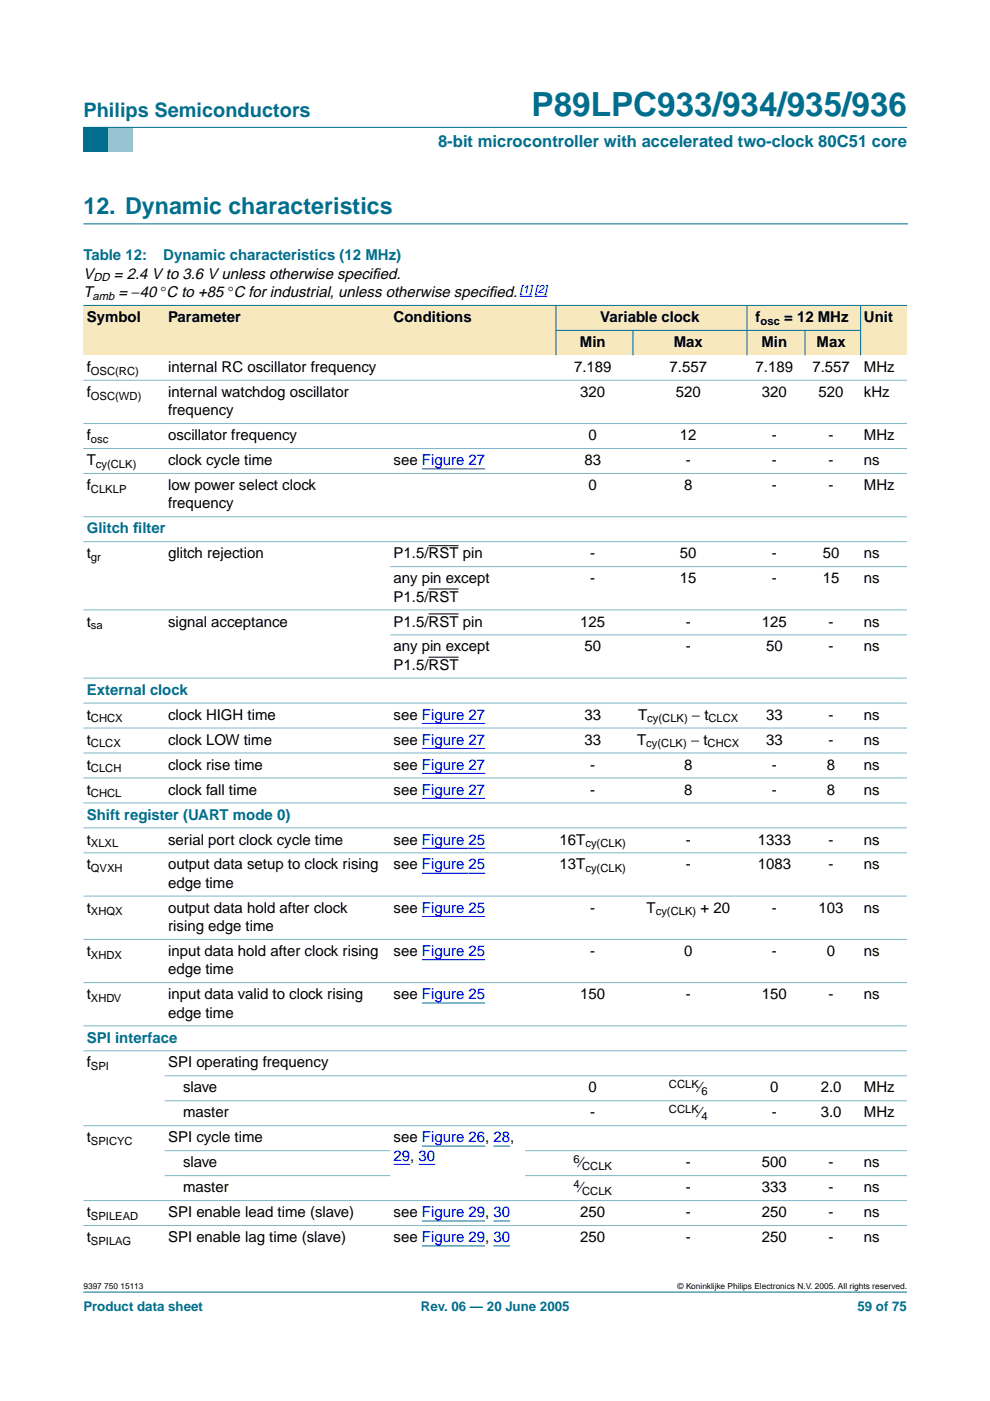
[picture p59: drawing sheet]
<svg xmlns="http://www.w3.org/2000/svg" width="210mm" height="297mm" viewBox="0 0 210 297" stroke-linecap="round" stroke-linejoin="round" font-family="sans-serif">
<defs><g id="words">
<text font-size="7.1" fill="#006e8c" x="112.7" y="24.7">P89LPC933/934/935/936</text>
<text font-size="4.9" fill="#006e8c" x="17.7" y="45.5">12. Dynamic characteristics</text>
<text font-size="4.2" fill="#006e8c" x="17.7" y="24.9">Philips Semiconductors</text>
<text font-size="3.5" fill="#006e8c" x="92.9" y="31.1">8-bit microcontroller with accelerated two-clock 80C51 core</text>
<g font-size="3.2" fill="#006e8c">
<text x="17.7" y="55.2">Table 12:</text>
<text x="34.6" y="55.2">Dynamic characteristics (12 MHz)</text>
<text x="18.4" y="113.1">Glitch f</text>
<text x="28.2" y="113.1">ilter</text>
<text x="18.4" y="147.3">External clock</text>
<text x="18.4" y="173.8">Shift register (UART mode 0)</text>
<text x="18.4" y="221">SPI interface</text>
</g>
<g font-size="3.2">
<text x="17.7" y="59.1">V</text>
<text x="24.1" y="59.1">= 2.4 V to 3.6 V unless otherwise specif</text>
<text x="78.9" y="59.1">ied.</text>
<text x="17.7" y="63">T</text>
<text x="25.1" y="63">= −40 °C to +85 °C for industrial, unless otherwise specif</text>
<text x="103.7" y="63">ied.</text>
<text x="18.4" y="68.3">Symbol</text>
<text x="35.6" y="68.3">Parameter</text>
<text x="83.5" y="68.3">Conditions</text>
<text x="127.3" y="68.3">Variable clock</text>
<text x="160.2" y="68.3">f</text>
<text x="166.3" y="68.3">= 12 MHz</text>
<text x="183.2" y="68.3">Unit</text>
<text x="123" y="73.6">Min</text>
<text x="142.8" y="73.6">Max</text>
<text x="161.4" y="73.6">Min</text>
<text x="173.1" y="73.6">Max</text>
<text x="18.4" y="78.9">f</text>
<text x="35.6" y="78.9">internal RC oscillator frequency</text>
<text x="121.7" y="78.9">7.189</text>
<text x="142" y="78.9">7.557</text>
<text x="160.2" y="78.9">7.189</text>
<text x="172.3" y="78.9">7.557</text>
<text x="183.2" y="78.9">MHz</text>
<text x="18.4" y="84.2">f</text>
<text x="35.6" y="84.2">internal watchdog oscillator</text>
<text x="35.6" y="88">frequency</text>
<text x="123" y="84.2">320</text>
<text x="143.3" y="84.2">520</text>
<text x="161.5" y="84.2">320</text>
<text x="173.6" y="84.2">520</text>
<text x="183.2" y="84.2">kHz</text>
<text x="18.4" y="93.3">f</text>
<text x="35.6" y="93.3">oscillator frequency</text>
<text x="124.8" y="93.3">0</text>
<text x="144.2" y="93.3">12</text>
<text x="163.7" y="93.3">-</text>
<text x="175.7" y="93.3">-</text>
<text x="183.2" y="93.3">MHz</text>
<text x="18.4" y="98.6">T</text>
<text x="35.6" y="98.6">clock cycle time</text>
<text x="83.5" y="98.6">see Figure 27</text>
<text x="123.9" y="98.6">83</text>
<text x="145.4" y="98.6">-</text>
<text x="163.7" y="98.6">-</text>
<text x="175.7" y="98.6">-</text>
<text x="183.2" y="98.6">ns</text>
<text x="18.4" y="103.9">f</text>
<text x="35.6" y="103.9">low power select clock</text>
<text x="35.6" y="107.8">frequency</text>
<text x="124.8" y="103.9">0</text>
<text x="145.1" y="103.9">8</text>
<text x="163.7" y="103.9">-</text>
<text x="175.7" y="103.9">-</text>
<text x="183.2" y="103.9">MHz</text>
<text x="18.4" y="118.4">t</text>
<text x="35.6" y="118.4">glitch rejection</text>
<text x="83.5" y="118.4">P1.5/RST pin</text>
<text x="125.2" y="118.4">-</text>
<text x="144.2" y="118.4">50</text>
<text x="163.7" y="118.4">-</text>
<text x="174.5" y="118.4">50</text>
<text x="183.2" y="118.4">ns</text>
<text x="83.5" y="123.7">any pin except</text>
<text x="125.2" y="123.7">-</text>
<text x="144.2" y="123.7">15</text>
<text x="163.7" y="123.7">-</text>
<text x="174.5" y="123.7">15</text>
<text x="183.2" y="123.7">ns</text>
<text x="83.5" y="127.5">P1.5/RST</text>
<text x="18.4" y="132.8">t</text>
<text x="35.6" y="132.8">signal acceptance</text>
<text x="83.5" y="132.8">P1.5/RST pin</text>
<text x="123" y="132.8">125</text>
<text x="145.4" y="132.8">-</text>
<text x="161.5" y="132.8">125</text>
<text x="175.7" y="132.8">-</text>
<text x="183.2" y="132.8">ns</text>
<text x="83.5" y="138.1">any pin except</text>
<text x="83.5" y="142">P1.5/RST</text>
<text x="123.9" y="138.1">50</text>
<text x="145.4" y="138.1">-</text>
<text x="162.4" y="138.1">50</text>
<text x="175.7" y="138.1">-</text>
<text x="183.2" y="138.1">ns</text>
<text x="18.4" y="152.6">t</text>
<text x="35.6" y="152.6">clock HIGH time</text>
<text x="83.5" y="152.6">see Figure 27</text>
<text x="123.9" y="152.6">33</text>
<text x="135.3" y="152.6">T</text>
<text x="146.7" y="152.6">− t</text>
<text x="162.4" y="152.6">33</text>
<text x="175.7" y="152.6">-</text>
<text x="183.2" y="152.6">ns</text>
<text x="18.4" y="157.9">t</text>
<text x="35.6" y="157.9">clock LOW time</text>
<text x="83.5" y="157.9">see Figure 27</text>
<text x="123.9" y="157.9">33</text>
<text x="135.1" y="157.9">T</text>
<text x="146.5" y="157.9">− t</text>
<text x="162.4" y="157.9">33</text>
<text x="175.7" y="157.9">-</text>
<text x="183.2" y="157.9">ns</text>
<text x="18.4" y="163.2">t</text>
<text x="35.6" y="163.2">clock rise time</text>
<text x="83.5" y="163.2">see Figure 27</text>
<text x="125.2" y="163.2">-</text>
<text x="145.1" y="163.2">8</text>
<text x="163.7" y="163.2">-</text>
<text x="175.3" y="163.2">8</text>
<text x="183.2" y="163.2">ns</text>
<text x="18.4" y="168.5">t</text>
<text x="35.6" y="168.5">clock fall time</text>
<text x="83.5" y="168.5">see Figure 27</text>
<text x="125.2" y="168.5">-</text>
<text x="145.1" y="168.5">8</text>
<text x="163.7" y="168.5">-</text>
<text x="175.3" y="168.5">8</text>
<text x="183.2" y="168.5">ns</text>
<text x="18.4" y="179.1">t</text>
<text x="35.6" y="179.1">serial port clock cycle time</text>
<text x="83.5" y="179.1">see Figure 25</text>
<text x="118.6" y="179.1">16T</text>
<text x="145.4" y="179.1">-</text>
<text x="160.6" y="179.1">1333</text>
<text x="175.7" y="179.1">-</text>
<text x="183.2" y="179.1">ns</text>
<text x="18.4" y="184.3">t</text>
<text x="35.6" y="184.3">output data setup to clock rising</text>
<text x="83.5" y="184.3">see Figure 25</text>
<text x="118.6" y="184.3">13T</text>
<text x="145.4" y="184.3">-</text>
<text x="160.6" y="184.3">1083</text>
<text x="175.7" y="184.3">-</text>
<text x="183.2" y="184.3">ns</text>
<text x="35.6" y="188.2">edge time</text>
<text x="18.4" y="193.5">t</text>
<text x="35.6" y="193.5">output data hold after clock</text>
<text x="35.6" y="197.4">rising edge time</text>
<text x="83.5" y="193.5">see Figure 25</text>
<text x="125.2" y="193.5">-</text>
<text x="137.1" y="193.5">T</text>
<text x="148.5" y="193.5">+ 20</text>
<text x="163.7" y="193.5">-</text>
<text x="173.6" y="193.5">103</text>
<text x="183.2" y="193.5">ns</text>
<text x="18.4" y="202.7">t</text>
<text x="35.6" y="202.7">input data hold after clock rising</text>
<text x="83.5" y="202.7">see Figure 25</text>
<text x="125.2" y="202.7">-</text>
<text x="145.1" y="202.7">0</text>
<text x="163.7" y="202.7">-</text>
<text x="175.3" y="202.7">0</text>
<text x="183.2" y="202.7">ns</text>
<text x="35.6" y="206.6">edge time</text>
<text x="18.4" y="211.9">t</text>
<text x="35.6" y="211.9">input data valid to clock rising</text>
<text x="35.6" y="215.7">edge time</text>
<text x="83.5" y="211.9">see Figure 25</text>
<text x="123" y="211.9">150</text>
<text x="145.4" y="211.9">-</text>
<text x="161.5" y="211.9">150</text>
<text x="175.7" y="211.9">-</text>
<text x="183.2" y="211.9">ns</text>
<text x="18.4" y="226.3">f</text>
<text x="35.6" y="226.3">SPI operating frequency</text>
<text x="38.8" y="231.6">slave</text>
<text x="124.8" y="231.6">0</text>
<text x="148.2" y="231.6">⁄</text>
<text x="163.3" y="231.6">0</text>
<text x="174" y="231.6">2.0</text>
<text x="183.2" y="231.6">MHz</text>
<text x="38.8" y="236.9">master</text>
<text x="125.2" y="236.9">-</text>
<text x="148.2" y="236.9">⁄</text>
<text x="163.7" y="236.9">-</text>
<text x="174" y="236.9">3.0</text>
<text x="183.2" y="236.9">MHz</text>
<text x="18.4" y="242.2">t</text>
<text x="35.6" y="242.2">SPI cycle time</text>
<text x="83.5" y="242.2">see Figure 26, 28,</text>
<text x="38.8" y="247.5">slave</text>
<text x="122.9" y="247.5">⁄</text>
<text x="145.4" y="247.5">-</text>
<text x="161.5" y="247.5">500</text>
<text x="175.7" y="247.5">-</text>
<text x="183.2" y="247.5">ns</text>
<text x="38.8" y="252.8">master</text>
<text x="122.9" y="252.8">⁄</text>
<text x="145.4" y="252.8">-</text>
<text x="161.5" y="252.8">333</text>
<text x="175.7" y="252.8">-</text>
<text x="183.2" y="252.8">ns</text>
<text x="18.4" y="263.4">t</text>
<text x="18.4" y="258.1">t</text>
<text x="35.6" y="258.1">SPI enable lead time (slave)</text>
<text x="35.6" y="263.4">SPI enable lag time (slave)</text>
<text x="83.4" y="258.1">see Figure 29, 30</text>
<text x="83.5" y="263.4">see Figure 29, 30</text>
<text x="123" y="258.1">250</text>
<text x="123" y="263.4">250</text>
<text x="145.4" y="258.1">-</text>
<text x="145.4" y="263.4">-</text>
<text x="161.5" y="258.1">250</text>
<text x="161.5" y="263.4">250</text>
<text x="175.7" y="258.1">-</text>
<text x="175.7" y="263.4">-</text>
<text x="183.2" y="258.1">ns</text>
<text x="183.2" y="263.4">ns</text>
</g>
<text font-size="3.2" fill="#00f" x="83.5" y="246.1">29, 30</text>
<g font-size="2.8" fill="#006e8c">
<text x="17.7" y="278">Product data sheet</text>
<text x="89.2" y="278">Rev. 06 — 20 June 2005</text>
<text x="181.8" y="278">59 of 75</text>
</g>
<g font-size="2.4">
<text x="19.8" y="59.7">DD</text>
<text x="19.6" y="63.6">amb</text>
<text x="161.3" y="68.9">osc</text>
<text x="19.3" y="79.4">OSC(RC)</text>
<text x="19.3" y="84.7">OSC(WD)</text>
<text x="19.3" y="93.9">osc</text>
<text x="20.3" y="99.2">cy(CLK)</text>
<text x="19.3" y="104.5">CLKLP</text>
<text x="19.3" y="118.9">gr</text>
<text x="19.3" y="133.4">sa</text>
<text x="19.3" y="153.2">CHCX</text>
<text x="137.2" y="153.2">cy(CLK)</text>
<text x="150.2" y="153.2">CLCX</text>
<text x="19.3" y="158.5">CLCX</text>
<text x="137" y="158.5">cy(CLK)</text>
<text x="150" y="158.5">CHCX</text>
<text x="19.3" y="163.7">CLCH</text>
<text x="19.3" y="169">CHCL</text>
<text x="19.3" y="179.6">XLXL</text>
<text x="124.1" y="179.6">cy(CLK)</text>
<text x="19.3" y="184.9">QVXH</text>
<text x="124.1" y="184.9">cy(CLK)</text>
<text x="19.3" y="194.1">XHQX</text>
<text x="139" y="194.1">cy(CLK)</text>
<text x="19.3" y="203.3">XHDX</text>
<text x="19.3" y="212.4">XHDV</text>
<text x="19.3" y="226.9">SPI</text>
<text x="141.8" y="230.7">CCLK</text>
<text x="148.7" y="232.2">6</text>
<text x="141.8" y="236">CCLK</text>
<text x="148.7" y="237.5">4</text>
<text x="19.3" y="242.8">SPICYC</text>
<text x="121.6" y="246.5">6</text>
<text x="121.6" y="251.8">4</text>
<text x="123.4" y="248.1">CCLK</text>
<text x="123.4" y="253.4">CCLK</text>
<text x="19.3" y="258.6">SPILEAD</text>
<text x="19.3" y="263.9">SPILAG</text>
</g>
<text font-size="2.4" fill="#00f" x="110.2" y="62">[1] [2]</text>
<g font-size="1.8">
<text x="17.7" y="273.4">9397 750 15113</text>
<text x="143.7" y="273.4">© Koninklijke Philips Electronics N.V. 2005. All rights reserved.</text>
</g>
</g></defs>
<path d="M17.7 273.9h174.6z" fill="#006e8c" stroke="#006e8c" stroke-width=".21"/>
<path d="M17.7 27h5.3v5.3h-5.3z" fill-rule="evenodd" fill="#006e8c"/>
<path d="M23 27h5.3v5.3h-5.3z" fill-rule="evenodd" fill="#96c4d6"/>
<path d="M17.7 27h174.6z" fill="#006e8c" stroke="#006e8c" stroke-width=".21"/>
<path d="M17.7 47.5h174.7" fill="none" stroke="#006e8c" stroke-width=".21"/>
<path d="M110.2 62.8h2.6M113.4 62.8h2.6" fill="none" stroke="#00f" stroke-width=".21"/>
<g fill="#f7e8bd">
<path d="M17.7 64.8h17.2v10.5h-17.2z" fill-rule="evenodd"/>
<path d="M34.9 64.8h47.8v10.5h-47.8z" fill-rule="evenodd"/>
<path d="M82.7 64.8h28.6v10.5h-28.6z" fill-rule="evenodd"/>
<path d="M111.3 64.8h6.6v10.5h-6.6z" fill-rule="evenodd"/>
<path d="M117.9 64.8h40.5v5.2h-40.5z" fill-rule="evenodd"/>
<path d="M158.4 64.8h24.1v5.2h-24.1z" fill-rule="evenodd"/>
<path d="M182.5 64.8h9.8v10.5h-9.8z" fill-rule="evenodd"/>
<path d="M117.9 70h16.3v5.3h-16.3z" fill-rule="evenodd"/>
<path d="M134.2 70h24.2v5.3h-24.2z" fill-rule="evenodd"/>
<path d="M158.4 70h12.3v5.3h-12.3z" fill-rule="evenodd"/>
<path d="M170.7 70h11.8v5.3h-11.8z" fill-rule="evenodd"/>
</g>
<g fill="none" stroke="#00f" stroke-width=".21">
<path d="M89.5 99.4h13.4M89.5 153.4h13.4M89.5 158.7h13.4M89.5 164h13.4M89.5 169.3h13.4M89.5 179.8h13.4M89.5 185.1h13.4M89.5 194.3h13.4M89.5 203.5h13.4M89.5 212.7h13.4M83.5 246.9h3.5M88.7 246.9h3.6"/>
<path d="M89.5 243h13.4M89.5 258.9h13.4M104.6 243h3.6M104.6 258.9h3.6M89.5 264.2h13.4M104.6 264.2h3.6"/>
</g>
<path d="M90.9 115.7h6.3M90.9 124.9h6.3M90.9 130.2h6.3M90.9 139.3h6.3" fill="none" stroke="#000" stroke-width=".21"/>
<g fill="#006e8c" stroke="#006e8c" stroke-width=".21">
<path d="M117.9 64.7v10.6z"/>
<path d="M134.2 70v5.3z"/>
<path d="M158.4 64.7v10.6z"/>
<path d="M170.7 70v5.3z"/>
<path d="M182.5 64.7v10.6z"/>
<path d="M17.7 64.8h174.6z"/>
<path d="M117.8 70h64.7z"/>
</g>
<g fill="#80b6c6" stroke="#80b6c6" stroke-width=".21">
<path d="M17.7 80.6h174.6z"/>
<path d="M17.7 89.8h174.6z"/>
<path d="M17.7 95.1h174.6z"/>
<path d="M17.7 100.4h174.6z"/>
<path d="M17.7 109.6h174.6z"/>
<path d="M17.7 114.8h174.6z"/>
<path d="M82.7 120.1h109.6z"/>
<path d="M17.7 129.3h174.6z"/>
<path d="M82.7 134.6h109.6z"/>
<path d="M17.7 143.8h174.6z"/>
<path d="M17.7 149.1h174.6z"/>
<path d="M17.7 154.4h174.6z"/>
<path d="M17.7 159.6h174.6z"/>
<path d="M17.7 164.9h174.6z"/>
<path d="M17.7 170.2h174.6z"/>
<path d="M17.7 175.5h174.6z"/>
<path d="M17.7 180.8h174.6z"/>
<path d="M17.7 190h174.6z"/>
<path d="M17.7 199.2h174.6z"/>
<path d="M17.7 208.3h174.6z"/>
<path d="M17.7 217.5h174.6z"/>
<path d="M17.7 222.8h174.6z"/>
<path d="M34.9 228.1h157.4z"/>
<path d="M34.9 233.4h157.4z"/>
<path d="M17.7 238.7h174.6z"/>
<path d="M34.9 244h47.8z"/>
<path d="M111.3 244h81z"/>
<path d="M34.9 249.3h47.8z"/>
<path d="M111.3 249.3h81z"/>
<path d="M17.7 254.5h174.6z"/>
<path d="M17.7 259.8h174.6z"/>
</g>
<use href="#words"/>
</svg>
